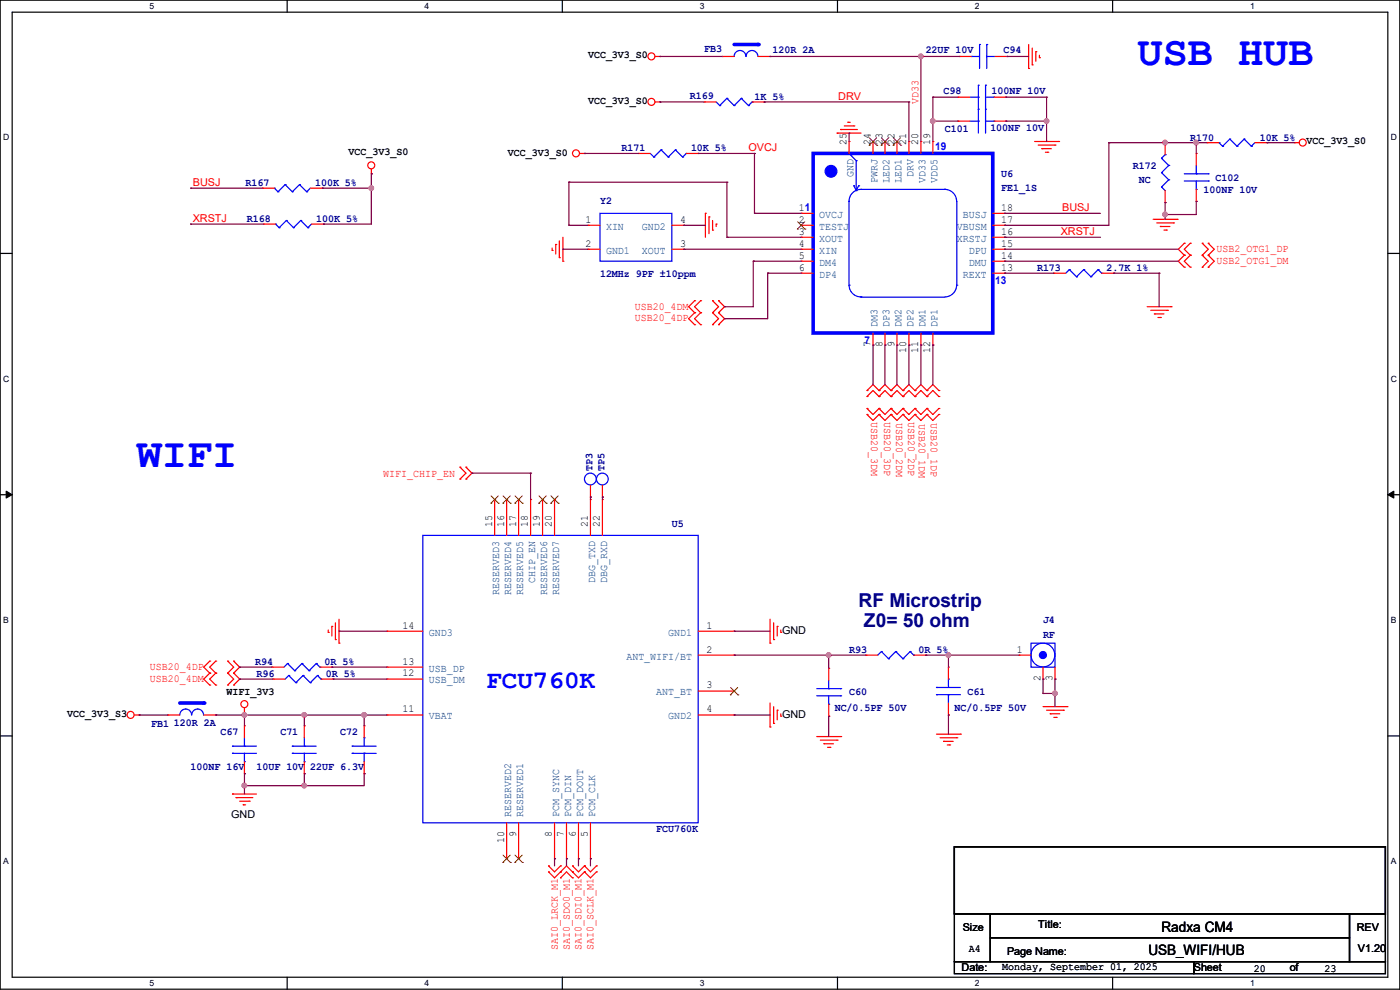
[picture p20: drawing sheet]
<svg xmlns="http://www.w3.org/2000/svg" width="297mm" height="210mm" viewBox="0 0 297 210" stroke-linecap="round" stroke-linejoin="round" font-family="sans-serif">
<defs><g id="words">
<g font-size="8.9" fill="#00f">
<text x="241.3" y="13.8">USB HUB</text>
<text x="29" y="99.1">WIFI</text>
</g>
<text font-size="5.3" fill="#00f" x="103.2" y="146">FCU760K</text>
<g font-size="4.1" fill="#000080">
<text x="182.2" y="128.8">RF Microstrip</text>
<text x="183.3" y="133">Z0= 50 ohm</text>
</g>
<g font-size="3">
<text x="246.4" y="197.6">Radxa CM4</text>
<text x="243.6" y="202.7">USB_WIFI/HUB</text>
</g>
<g font-size="2.3" fill="#000080">
<text x="149.4" y="11">FB3</text>
<text x="163.9" y="11.3">120R 2A</text>
<text x="196.4" y="11.3">22UF 10V</text>
<text x="212.9" y="11.3">C94</text>
<text x="146.3" y="21">R169</text>
<text x="160.1" y="21.2">1K 5%</text>
<text x="200.2" y="19.9">C98</text>
<text x="210.4" y="19.9">100NF 10V</text>
<text x="200.4" y="28.1">C101</text>
<text x="210.1" y="27.8">100NF 10V</text>
<text x="252.5" y="29.8">R170</text>
<text x="267.2" y="29.8">10K 5%</text>
<text x="131.9" y="32.1">R171</text>
<text x="146.6" y="32.1">10K 5%</text>
<text x="240.3" y="35.9">R172</text>
<text x="52.1" y="39.5">R167</text>
<text x="66.8" y="39.5">100K 5%</text>
<text x="212.4" y="37.5">U6</text>
<text x="212.4" y="40.5">FE1_1S</text>
<text x="241.6" y="38.7">NC</text>
<text x="255.3" y="41">100NF 10V</text>
<text x="257.9" y="38.5">C102</text>
<text x="52.4" y="47.1">R168</text>
<text x="67.1" y="47.1">100K 5%</text>
<text x="127.3" y="43.3">Y2</text>
<text x="127.3" y="58.8">12MHz 9PF ±10ppm</text>
<text x="220" y="57.5">R173</text>
<text x="234.7" y="57.5">2.7K 1%</text>
<text x="125.7" y="99.9" transform="rotate(-90 125.7 99.9)">TP3</text>
<text x="128.2" y="99.9" transform="rotate(-90 128.2 99.9)">TP5</text>
<text x="142.5" y="111.9">U5</text>
<text x="221.3" y="132.2">J4</text>
<text x="221.3" y="135.3">RF</text>
<text x="54.1" y="141.1">R94</text>
<text x="54.4" y="143.6">R96</text>
<text x="68.9" y="141.1">0R 5%</text>
<text x="69.1" y="143.6">0R 5%</text>
<text x="180.1" y="138.6">R93</text>
<text x="194.9" y="138.6">0R 5%</text>
<text x="180.1" y="147.4">C60</text>
<text x="205.3" y="147.4">C61</text>
<text x="32" y="154.3">FB1</text>
<text x="36.9" y="154">120R 2A</text>
<text x="46.8" y="155.8">C67</text>
<text x="59.5" y="155.8">C71</text>
<text x="72.2" y="155.8">C72</text>
<text x="177.1" y="150.7">NC/0.5PF 50V</text>
<text x="202.5" y="150.7">NC/0.5PF 50V</text>
<text x="40.4" y="163.4">100NF 16V</text>
<text x="54.4" y="163.4">10UF 10V</text>
<text x="65.8" y="163.4">22UF 6.3V</text>
<text x="139.2" y="176.4">FCU760K</text>
</g>
<g font-size="2.3">
<text x="124.8" y="12.3">VCC_3V3_S0</text>
<text x="124.8" y="22">VCC_3V3_S0</text>
<text x="74" y="32.9">VCC_3V3_S0</text>
<text x="107.7" y="33.1">VCC_3V3_S0</text>
<text x="179.6" y="30.8" transform="rotate(-90 179.6 30.8)">25</text>
<text x="184.7" y="30.8" transform="rotate(-90 184.7 30.8)">24</text>
<text x="187.2" y="30.8" transform="rotate(-90 187.2 30.8)">23</text>
<text x="189.7" y="30.8" transform="rotate(-90 189.7 30.8)">22</text>
<text x="192.3" y="30.8" transform="rotate(-90 192.3 30.8)">21</text>
<text x="194.8" y="30.8" transform="rotate(-90 194.8 30.8)">20</text>
<text x="197.4" y="30.8" transform="rotate(-90 197.4 30.8)">19</text>
<text x="277.2" y="30.6">VCC_3V3_S0</text>
<text x="124.2" y="47.2">1</text>
<text x="144.3" y="47.2">4</text>
<text x="169.5" y="47.2">2</text>
<text x="169.5" y="44.7">11</text>
<text x="212.4" y="47.2">17</text>
<text x="212.4" y="44.7">18</text>
<text x="124.2" y="52.3">2</text>
<text x="144.3" y="52.3">3</text>
<text x="169.5" y="49.8">3</text>
<text x="169.5" y="52.3">4</text>
<text x="212.4" y="52.3">15</text>
<text x="212.4" y="49.8">16</text>
<text x="169.5" y="54.9">5</text>
<text x="169.5" y="57.4">6</text>
<text x="212.4" y="57.4">13</text>
<text x="212.4" y="54.9">14</text>
<text x="184.7" y="73.7" transform="rotate(-90 184.7 73.7)">7</text>
<text x="187.2" y="73.7" transform="rotate(-90 187.2 73.7)">8</text>
<text x="189.7" y="73.7" transform="rotate(-90 189.7 73.7)">9</text>
<text x="192.3" y="75" transform="rotate(-90 192.3 75)">10</text>
<text x="194.8" y="75" transform="rotate(-90 194.8 75)">11</text>
<text x="197.4" y="75" transform="rotate(-90 197.4 75)">12</text>
<text x="104.4" y="111.8" transform="rotate(-90 104.4 111.8)">15</text>
<text x="106.9" y="111.8" transform="rotate(-90 106.9 111.8)">16</text>
<text x="109.5" y="111.8" transform="rotate(-90 109.5 111.8)">17</text>
<text x="112" y="111.8" transform="rotate(-90 112 111.8)">18</text>
<text x="114.6" y="111.8" transform="rotate(-90 114.6 111.8)">19</text>
<text x="117.1" y="111.8" transform="rotate(-90 117.1 111.8)">20</text>
<text x="124.7" y="111.8" transform="rotate(-90 124.7 111.8)">21</text>
<text x="127.3" y="111.8" transform="rotate(-90 127.3 111.8)">22</text>
<text x="85.4" y="133.3">14</text>
<text x="149.9" y="133.3">1</text>
<text x="165.9" y="134.5">GND</text>
<text x="85.4" y="143.5">12</text>
<text x="85.4" y="141">13</text>
<text x="149.9" y="138.4">2</text>
<text x="215.7" y="138.4">1</text>
<text x="48" y="147.4">WIFI_3V3</text>
<text x="149.9" y="146">3</text>
<text x="220.7" y="144.6" transform="rotate(-90 220.7 144.6)">2</text>
<text x="223.3" y="144.6" transform="rotate(-90 223.3 144.6)">3</text>
<text x="14.3" y="152">VCC_3V3_S3</text>
<text x="85.4" y="151.1">11</text>
<text x="149.9" y="151.1">4</text>
<text x="165.9" y="152.2">GND</text>
<text x="49.1" y="173.6">GND</text>
<text x="106.9" y="178.9" transform="rotate(-90 106.9 178.9)">10</text>
<text x="109.5" y="177.6" transform="rotate(-90 109.5 177.6)">9</text>
<text x="117.1" y="177.6" transform="rotate(-90 117.1 177.6)">8</text>
<text x="119.6" y="177.6" transform="rotate(-90 119.6 177.6)">7</text>
<text x="122.2" y="177.6" transform="rotate(-90 122.2 177.6)">6</text>
<text x="124.7" y="177.6" transform="rotate(-90 124.7 177.6)">5</text>
<text x="204.3" y="197.4">Size</text>
<text x="220.3" y="196.9">Title:</text>
<text x="287.8" y="197.4">REV</text>
<text x="205.5" y="202.1">A4</text>
<text x="213.7" y="202.5">Page Name:</text>
<text x="288.1" y="202">V1.20</text>
<text x="204" y="206.1">Date:</text>
<text x="212.6" y="205.9">Monday, September 01, 2025</text>
<text x="253.3" y="206.1">Sheet</text>
<text x="266" y="206.1">20</text>
<text x="273.6" y="206.1">of</text>
<text x="281" y="206.1">23</text>
</g>
<g font-size="2.3" fill="#f00">
<text x="177.8" y="21.1">DRV</text>
<text x="194.9" y="22.1" transform="rotate(-90 194.9 22.1)">VD33</text>
<text x="158.8" y="32">OVCJ</text>
<text x="40.9" y="39.4">BUSJ</text>
<text x="40.9" y="47">XRSTJ</text>
<text x="225.3" y="44.7">BUSJ</text>
<text x="225.1" y="49.8">XRSTJ</text>
<text x="258.1" y="53.5">USB2_OTG1_DP</text>
<text x="258.1" y="56">USB2_OTG1_DM</text>
<text x="134.7" y="65.7">USB20_4DM</text>
<text x="134.7" y="68.2">USB20_4DP</text>
<text x="184.8" y="89.5" transform="rotate(90 184.8 89.5)">USB20_3DM</text>
<text x="187.6" y="89.5" transform="rotate(90 187.6 89.5)">USB20_3DP</text>
<text x="190.1" y="89.7" transform="rotate(90 190.1 89.7)">USB20_2DM</text>
<text x="192.7" y="89.5" transform="rotate(90 192.7 89.5)">USB20_2DP</text>
<text x="194.9" y="90" transform="rotate(90 194.9 90)">USB20_1DM</text>
<text x="197.5" y="89.7" transform="rotate(90 197.5 89.7)">USB20_1DP</text>
<text x="81.3" y="101.2">WIFI_CHIP_EN</text>
<text x="31.8" y="142.1">USB20_4DP</text>
<text x="31.8" y="144.7">USB20_4DM</text>
<text x="118.3" y="201.5" transform="rotate(-90 118.3 201.5)">SAI0_LRCK_M1</text>
<text x="120.9" y="201.5" transform="rotate(-90 120.9 201.5)">SAI0_SDO0_M1</text>
<text x="123.4" y="201.5" transform="rotate(-90 123.4 201.5)">SAI0_SDI0_M1</text>
<text x="125.9" y="201.5" transform="rotate(-90 125.9 201.5)">SAI0_SCLK_M1</text>
</g>
<g font-size="2.3" fill="#00f">
<text x="198.4" y="31.9">19</text>
<text x="211.1" y="60.3">13</text>
<text x="183.4" y="73">7</text>
</g>
<g font-size="2.3" fill="#004080">
<text x="181.1" y="37.6" transform="rotate(-90 181.1 37.6)">GND</text>
<text x="186.2" y="38.9" transform="rotate(-90 186.2 38.9)">PWRJ</text>
<text x="188.7" y="38.9" transform="rotate(-90 188.7 38.9)">LED2</text>
<text x="191.3" y="38.9" transform="rotate(-90 191.3 38.9)">LED1</text>
<text x="193.8" y="37.6" transform="rotate(-90 193.8 37.6)">DRV</text>
<text x="196.3" y="38.9" transform="rotate(-90 196.3 38.9)">VD33</text>
<text x="198.9" y="38.9" transform="rotate(-90 198.9 38.9)">VDD5</text>
<text x="173.8" y="46.2">OVCJ</text>
<text x="204.3" y="46.2">BUSJ</text>
<text x="128.6" y="48.7">XIN</text>
<text x="128.6" y="53.8">GND1</text>
<text x="136.2" y="53.8">XOUT</text>
<text x="136.2" y="48.7">GND2</text>
<text x="173.8" y="48.7">TESTJ</text>
<text x="173.8" y="51.3">XOUT</text>
<text x="173.8" y="53.8">XIN</text>
<text x="203" y="51.3">XRSTJ</text>
<text x="203" y="48.7">VBUSM</text>
<text x="205.5" y="53.8">DPU</text>
<text x="173.8" y="56.3">DM4</text>
<text x="173.8" y="58.9">DP4</text>
<text x="204.3" y="58.9">REXT</text>
<text x="205.5" y="56.3">DMU</text>
<text x="186.2" y="69.4" transform="rotate(-90 186.2 69.4)">DM3</text>
<text x="188.7" y="69.4" transform="rotate(-90 188.7 69.4)">DP3</text>
<text x="191.3" y="69.4" transform="rotate(-90 191.3 69.4)">DM2</text>
<text x="193.8" y="69.4" transform="rotate(-90 193.8 69.4)">DP2</text>
<text x="196.3" y="69.4" transform="rotate(-90 196.3 69.4)">DM1</text>
<text x="198.9" y="69.4" transform="rotate(-90 198.9 69.4)">DP1</text>
<text x="113.5" y="123.7" transform="rotate(-90 113.5 123.7)">CHIP_EN</text>
<text x="126.2" y="123.7" transform="rotate(-90 126.2 123.7)">DBG_TXD</text>
<text x="128.8" y="123.7" transform="rotate(-90 128.8 123.7)">DBG_RXD</text>
<text x="105.9" y="126.3" transform="rotate(-90 105.9 126.3)">RESERVED3</text>
<text x="108.5" y="126.3" transform="rotate(-90 108.5 126.3)">RESERVED4</text>
<text x="111" y="126.3" transform="rotate(-90 111 126.3)">RESERVED5</text>
<text x="116.1" y="126.3" transform="rotate(-90 116.1 126.3)">RESERVED6</text>
<text x="118.6" y="126.3" transform="rotate(-90 118.6 126.3)">RESERVED7</text>
<text x="91" y="134.8">GND3</text>
<text x="141.8" y="134.8">GND1</text>
<text x="91" y="142.5">USB_DP</text>
<text x="132.9" y="139.9">ANT_WIFI/BT</text>
<text x="91" y="145">USB_DM</text>
<text x="139.2" y="147.5">ANT_BT</text>
<text x="91" y="152.6">VBAT</text>
<text x="141.8" y="152.6">GND2</text>
<text x="108.5" y="173.3" transform="rotate(-90 108.5 173.3)">RESERVED2</text>
<text x="111" y="173.3" transform="rotate(-90 111 173.3)">RESERVED1</text>
<text x="118.6" y="173.3" transform="rotate(-90 118.6 173.3)">PCM_SYNC</text>
<text x="121.2" y="173.3" transform="rotate(-90 121.2 173.3)">PCM_DIN</text>
<text x="123.7" y="173.3" transform="rotate(-90 123.7 173.3)">PCM_DOUT</text>
<text x="126.2" y="173.3" transform="rotate(-90 126.2 173.3)">PCM_CLK</text>
</g>
<g font-size="1.8">
<text x="31.7" y="1.9">5</text>
<text x="90.1" y="1.9">4</text>
<text x="148.5" y="1.9">3</text>
<text x="206.8" y="1.9">2</text>
<text x="265.2" y="1.9">1</text>
<text x=".7" y="29.8">D</text>
<text x="295.1" y="29.8">D</text>
<text x=".7" y="80.9">C</text>
<text x="295.1" y="80.9">C</text>
<text x=".7" y="132.1">B</text>
<text x="295.1" y="132.1">B</text>
<text x=".7" y="183.3">A</text>
<text x="295.1" y="183.3">A</text>
<text x="31.7" y="209.2">5</text>
<text x="90.1" y="209.2">4</text>
<text x="148.5" y="209.2">3</text>
<text x="206.8" y="209.2">2</text>
<text x="265.2" y="209.2">1</text>
</g>
</g></defs>
<path d="M0 0h297v209.8h-297zM2.6 2.6h291.8v204.7h-291.8z" fill="none" stroke="#000" stroke-width=".25"/>
<g fill="#fff">
<path d="M31.7 .3h1v2h-1z"/>
<path d="M31.7 207.6h1v1.9h-1z"/>
</g>
<path d="M60.9 0v2.6M60.9 207.3v2.5" fill="none" stroke="#000" stroke-width=".25"/>
<g fill="#fff">
<path d="M90.1 .3h1v2h-1z"/>
<path d="M90.1 207.6h1v1.9h-1z"/>
</g>
<path d="M119.3 0v2.6M119.3 207.3v2.5" fill="none" stroke="#000" stroke-width=".25"/>
<g fill="#fff">
<path d="M148.5 .3h.9v2h-.9z"/>
<path d="M148.5 207.6h.9v1.9h-.9z"/>
</g>
<path d="M177.7 0v2.6M177.7 207.3v2.5" fill="none" stroke="#000" stroke-width=".25"/>
<g fill="#fff">
<path d="M206.8 .3h1v2h-1z"/>
<path d="M206.8 207.6h1v1.9h-1z"/>
</g>
<path d="M236.1 0v2.6M236.1 207.3v2.5" fill="none" stroke="#000" stroke-width=".25"/>
<g fill="#fff">
<path d="M265.2 .3h1v2h-1z"/>
<path d="M265.2 207.6h1v1.9h-1z"/>
<path d="M.7 28.2h1.2v1.9h-1.2z"/>
<path d="M295.1 28.2h1.2v1.9h-1.2z"/>
<path d="M.7 79.3h1.2v2h-1.2z"/>
<path d="M295.1 79.3h1.2v2h-1.2z"/>
</g>
<path d="M0 53.8h2.6M294.4 53.8h2.6" fill="none" stroke="#000" stroke-width=".25"/>
<g fill="#fff">
<path d="M.7 130.5h1.2v2h-1.2z"/>
<path d="M295.1 130.5h1.1v2h-1.1z"/>
</g>
<path d="M0 104.9h2.6M294.4 104.9h2.6" fill="none" stroke="#000" stroke-width=".25"/>
<path d="M1.3 104.2l1.3 .7-1.3 .8zM294.4 104.9l1.3-.7v1.5z" fill="#000" stroke="#000" stroke-width=".21"/>
<g fill="#fff">
<path d="M.7 181.7h1.2v2h-1.2z"/>
<path d="M295.1 181.7h1.1v2h-1.1z"/>
</g>
<path d="M0 156.1h2.6M294.4 156.1h2.6M202.5 179.6h91.4v14.2h-91.4zM202.5 193.8h7.6v10.2h-7.6zM210.1 193.8h76.2v5.1h-76.2zM210.1 198.9h76.2v5.1h-76.2zM286.3 193.8h7.6v10.2h-7.6zM202.5 204h50.8v2.5h-50.8zM253.3 204h40.6v2.5h-40.6z" fill="none" stroke="#000" stroke-width=".25"/>
<g fill="none" stroke="#f00" stroke-width=".25">
<path d="M139 12h1M140 12h.1M203.5 12h.1M203.5 12h2.5M211.1 12h2.6M213.7 12h.1M218.2 14.5h.1M218.2 9.4v5.1M219 13.8h.1M219 10.2v3.6M219.8 11h.1M219.8 11v2"/>
<path d="M220.5 12.2h.1M220.5 11.7v.5M55.7 39.9h.1M55.7 39.9h2.5M65.8 39.9h2.6M68.4 39.9h.1M78.8 36.9h.1M78.8 35.9v1M123 32.6h1M124 32.6h.1M135.4 32.6h.1M135.4 32.6h2.6"/>
<path d="M139 21.6h1M140 21.6h.1M145.6 32.6h2.5M148.1 32.6h.1M149.4 21.6h.1M149.4 21.6h2.5M159.6 21.6h2.5M162.1 21.6h.1M177.6 28.2h.1M177.6 28.2h5.1M178.4 27.5h.1M178.4 27.5h3.5"/>
<path d="M179.1 26.7h2M179.9 26h.1M179.9 26h.5M181.1 26.7h.1M203.2 20.6h.1M203.2 20.6h2.6M210.9 20.6h2.5M213.4 20.6h.1M219.5 30h5.1M220.3 30.8h3.5M221 31.5h.1M221 31.5h2.1"/>
<path d="M221.8 32.3h.5M222.3 32.3h.1M223.8 30.8h.1M224.6 30h.1M247.2 30.3h.1M247.2 30.3v2.5M256.1 30.3h.1M256.1 30.3h2.5M266.2 30.3h2.6M268.8 30.3h.1M274.6 30.3h.1M274.6 30.3h1"/>
<path d="M117.1 53.1h.1M117.1 52.6v.5M117.9 51.9h.1M117.9 51.9v2M118.7 54.7h.1M118.7 51.1v3.6M119.4 55.4h.1M119.4 50.3v5.1M124.8 47.8h.1M124.8 52.9h.1M124.8 47.8h2.5M124.8 52.9h2.5"/>
<path d="M142.5 47.8h2.6M142.5 52.9h2.6M145.1 52.9h.1M145.1 47.8h.1M149.6 45.3h.1M149.6 45.3v5M150.4 46h.1M150.4 46v3.6M151.2 48.8h.1M151.2 46.8v2M151.9 47.5h.1M151.9 47.5v.5"/>
<path d="M223.6 58h.1M223.6 58h2.5M233.7 58h2.6M236.3 58h.1M244.6 46.5h5.1M245.4 47.3h3.6M246.2 48h.1M246.2 48h2M246.9 48.8h.5M247.2 43h.1M247.2 40.4v2.6M247.4 48.8h.1"/>
<path d="M249 47.3h.1M249.7 46.5h.1M251.2 51.6h.1M251.2 54.1h.1M251.2 56.7h.1M251.2 51.6l-1.2 1.3 1.2 1.2M251.2 54.1l-1.2 1.3 1.2 1.3M252.5 54.1h.1M252.5 51.6h.1M252.5 56.7h.1M252.5 51.6l-1.3 1.3 1.3 1.2M252.5 54.1l-1.3 1.3 1.3 1.3"/>
<path d="M255.1 54.1h.1M255.1 51.6h.1M255.1 56.7h.1M255.1 51.6l1.2 1.3-1.2 1.2M255.1 54.1l1.2 1.3-1.2 1.3M256.3 54.1h.1M256.3 51.6h.1M256.3 56.7h.1M256.3 51.6l1.3 1.3-1.3 1.2M256.3 54.1l1.3 1.3-1.3 1.3M147.4 63.8h.1M147.4 66.3h.1"/>
<path d="M147.4 68.9h.1M147.4 63.8l-1.3 1.3 1.3 1.2M147.4 66.3l-1.3 1.3 1.3 1.3M148.6 63.8h.1M148.6 66.3h.1M148.6 68.9h.1M148.6 63.8l-1.2 1.3 1.2 1.2M148.6 66.3l-1.2 1.3 1.2 1.3M151.2 63.8h.1M151.2 66.3h.1M151.2 68.9h.1M151.2 63.8l1.2 1.3-1.2 1.2"/>
<path d="M151.2 66.3l1.2 1.3-1.2 1.3M152.4 66.3h.1M152.4 63.8h.1M152.4 68.9h.1M152.4 63.8l1.3 1.3-1.3 1.2M152.4 66.3l1.3 1.3-1.3 1.3M243.4 65.1h5.1M244.1 65.8h3.6M244.9 66.6h.1M244.9 66.6h2M245.7 67.4h.5M246.2 67.4h.1"/>
<path d="M247.7 65.8h.1M248.5 65.1h.1M97.6 99.1h.1M97.6 99.1l1.2 1.3-1.2 1.2M98.8 99.1h.1M98.8 99.1l1.3 1.3-1.3 1.2M183.9 82.8h.1M183.9 84.1h.1M183.9 87.9h.1M183.9 86.7h.1M183.9 87.9l1.3 1.3 1.3-1.3M183.9 86.7l1.3 1.2 1.3-1.2"/>
<path d="M183.9 84.1l1.3-1.3 1.3 1.3M183.9 82.8l1.3-1.2 1.3 1.2M186.5 82.8h.1M186.5 84.1h.1M186.5 87.9h.1M186.5 86.7h.1M186.5 86.7l1.2 1.2 1.3-1.2M186.5 82.8l1.2-1.2 1.3 1.2M186.5 84.1l1.2-1.3 1.3 1.3M186.5 87.9l1.2 1.3 1.3-1.3M189 82.8h.1M189 84.1h.1"/>
<path d="M189 87.9h.1M189 86.7h.1M189 82.8l1.3-1.2 1.3 1.2M189 84.1l1.3-1.3 1.3 1.3M189 87.9l1.3 1.3 1.3-1.3M189 86.7l1.3 1.2 1.3-1.2M191.6 82.8h.1M191.6 84.1h.1M191.6 87.9h.1M191.6 86.7h.1M191.6 82.8l1.2-1.2 1.3 1.2M191.6 84.1l1.2-1.3 1.3 1.3"/>
<path d="M191.6 87.9l1.2 1.3 1.3-1.3M191.6 86.7l1.2 1.2 1.3-1.2M194.1 82.8h.1M194.1 84.1h.1M194.1 87.9h.1M194.1 86.7h.1M194.1 86.7l1.3 1.2 1.2-1.2M194.1 84.1l1.3-1.3 1.2 1.3M194.1 87.9l1.3 1.3 1.2-1.3M194.1 82.8l1.3-1.2 1.2 1.2M196.6 82.8h.1M196.6 84.1h.1"/>
<path d="M196.6 87.9h.1M196.6 86.7h.1M196.6 86.7l1.3 1.2 1.3-1.2M196.6 84.1l1.3-1.3 1.3 1.3M196.6 87.9l1.3 1.3 1.3-1.3M196.6 82.8l1.3-1.2 1.3 1.2M199.2 82.8h.1M199.2 84.1h.1M199.2 87.9h.1M199.2 86.7h.1M97.6 101.6h.1M98.8 101.6h.1"/>
<path d="M125.3 105.5h.1M125.3 102.9v2.6M127.8 105.5h.1M127.8 102.9v2.6M69.6 134.2h.1M69.6 133.6v.6M70.4 132.9h.1M70.4 132.9v2M71.2 135.7h.1M71.2 132.1v3.6M71.9 136.4h.1M71.9 131.4v5"/>
<path d="M163.4 136.4h.1M163.4 131.4v5M164.1 135.7h.1M164.1 132.1v3.6M164.9 132.9h.1M164.9 132.9v2M165.7 134.2h.1M165.7 133.6v.6M216.2 139h.1M216.2 139h2.5M28.5 151.7h1M29.5 151.7h.1"/>
<path d="M44.5 142.8h.1M44.5 145.3h.1M44.5 140.3h.1M44.5 142.8l-1.3 1.3 1.3 1.2M44.5 140.3l-1.3 1.2 1.3 1.3M45.8 142.8h.1M45.8 145.3h.1M45.8 140.3h.1M45.8 142.8l-1.3 1.3 1.3 1.2M45.8 140.3l-1.3 1.2 1.3 1.3M48.3 142.8h.1M48.3 145.3h.1"/>
<path d="M48.3 140.3h.1M48.3 142.8l1.3 1.3-1.3 1.2M48.3 140.3l1.3 1.2-1.3 1.3M49.6 145.3h.1M49.6 142.8h.1M49.6 140.3h.1M49.6 142.8l1.2 1.3-1.2 1.2M49.6 140.3l1.2 1.2-1.2 1.3M51.9 151.2h.1M51.9 154h.1M51.9 150.2v1M51.9 154v2.5"/>
<path d="M58 144.1h.1M58 144.1h2.5M68.1 144.1h2.6M70.7 144.1h.1M163.4 154.2h.1M163.4 149.1v5.1M164.1 153.5h.1M164.1 149.9v3.6M164.9 150.7h.1M164.9 150.7v2M165.7 151.9h.1M165.7 151.4v.5"/>
<path d="M173.3 156.3h5.1M174 157h3.6M174.8 157.8h.1M174.8 157.8h2M175.6 158.5h.5M175.8 141.8h.1M175.8 151.9h.1M175.8 141.8v2.5M175.8 149.4v2.5M176.1 158.5h.1M177.6 157h.1M178.4 156.3h.1"/>
<path d="M198.7 155.7h5.1M199.4 156.5h3.6M200.2 157.3h.1M200.2 157.3h2M201 158h.5M201.2 151.7h.1M201.2 141.5h.1M201.2 141.5v2.6M201.2 149.1v2.6M201.5 158h.1M203 156.5h.1M203.8 155.7h.1"/>
<path d="M221.3 144.1h.1M221.3 149.9h5.1M221.3 141.5v2.6M222 150.7h3.6M222.8 151.4h.1M222.8 151.4h2M223.6 152.2h.5M223.8 144.1h.1M223.8 141.5v2.6M224.1 152.2h.1M225.6 150.7h.1M226.4 149.9h.1"/>
<path d="M49.3 168.4h.1M49.3 168.4h5.1M50.1 169.2h.1M50.1 169.2h3.5M50.8 170h2.1M51.6 170.7h.1M51.6 170.7h.5M51.9 164.1h.1M51.9 161.6v2.5M52.9 170h.1M116.4 185h.1M116.4 183.7h.1"/>
<path d="M116.4 185l1.2 1.2 2.6-2.5 2.5 2.5 1.3-1.2M116.4 183.7l1.2 1.3 1.3-1.3M118.9 185h.1M118.9 186.2h.1M118.9 183.7h.1M118.9 186.2l1.3-1.2 1.3 1.2M121.5 185h.1M121.5 186.2h.1M121.5 183.7h.1M121.5 183.7l1.2 1.3 1.3-1.3M124 185h.1M124 183.7h.1"/>
<path d="M124 185l1.3 1.2 1.2-1.2M124 183.7l1.3 1.3 1.2-1.3M126.5 185h.1M126.5 183.7h.1"/>
<circle cx="138.2" cy="12" r=".74"/>
<circle cx="78.8" cy="35.1" r=".74"/>
<circle cx="122.2" cy="32.5" r=".74"/>
<circle cx="138.2" cy="21.6" r=".74"/>
<circle cx="276.4" cy="30.2" r=".74"/>
<circle cx="27.7" cy="151.7" r=".74"/>
<circle cx="51.8" cy="149.4" r=".74"/>
</g>
<g fill="none" stroke="#00f" stroke-width=".25">
<path d="M206 12h.1M206 12h1.8M207.6 18.1h.1M207.6 18.1v5.1M207.8 9.4h.1M207.8 9.4v5.1M209.1 18.1h.1M209.1 18.1v5.1M209.3 12h.1M209.3 9.4h.1M209.3 12h1.8M209.3 9.4v5.1"/>
<path d="M58.2 39.9h.1M58.2 39.9l.8 .8M60.5 39.2h.1M60.5 39.2l1.5 1.5M60.5 39.2l-1.5 1.5M63.5 39.2h.1M63.5 39.2l1.6 1.5M63.5 39.2l-1.5 1.5M65.8 39.9l-.7 .8M138 32.6l.7 .7M138.7 33.3h.1M140.3 31.8h.1"/>
<path d="M140.3 31.8l-1.6 1.5M140.3 31.8l1.5 1.5M141.8 33.3h.1M143.3 31.8h.1M143.3 31.8l-1.5 1.5M143.3 31.8l1.5 1.5M144.8 33.3h.1M145.6 32.6h.1M145.6 32.6l-.8 .7M151.9 21.6l.8 .8M152.7 22.4h.1M154.2 20.9h.1"/>
<path d="M154.2 20.9l-1.5 1.5M154.2 20.9l1.5 1.5M155.7 22.4h.1M157.3 20.9h.1M157.3 20.9l-1.6 1.5M157.3 20.9l1.5 1.5M158.8 22.4h.1M159.6 21.6h.1M159.6 21.6l-.8 .8M205.8 20.6h1.8M207.6 20.6h.1M209.1 20.6h1.8"/>
<path d="M210.9 20.6h.1M246.4 39.7h.1M246.4 36.6h.1M246.4 33.6h.1M246.4 39.7l.8 .7M246.4 36.6l1.5 1.5M246.4 33.6l1.5 1.5M247.2 32.8h.1M247.2 32.8l-.8 .8M247.9 38.1h.1M247.9 35.1h.1M247.9 38.1l-1.5 1.6"/>
<path d="M247.9 35.1l-1.5 1.5M258.6 30.3h.1M258.6 30.3l.8 .7M259.4 31h.1M260.9 29.5h.1M260.9 29.5l1.5 1.5M260.9 29.5l-1.5 1.5M262.4 31h.1M263.9 29.5h.1M263.9 29.5l1.6 1.5M263.9 29.5l-1.5 1.5M265.5 31h.1"/>
<path d="M266.2 30.3l-.7 .7M59 40.7h.1M62 40.7h.1M65.1 40.7h.1M127.3 45.3h15.2v10.1h-15.2zM226.9 57.2h.1M226.9 57.2l-.8 .8M226.9 57.2l1.5 1.5M228.4 58.7h.1M229.9 57.2h.1M229.9 57.2l-1.5 1.5M229.9 57.2l1.5 1.5"/>
<path d="M231.4 58.7h.1M233 57.2h.1M233 57.2l-1.6 1.5M233 57.2l.7 .8M233.7 58h.1M218.7 136.4h5.1v5.1h-5.1zM38.1 151.7a1.25 1.25 0 0 1 1.3-1.3 1.25 1.25 0 0 1 1.2 1.3M40.7 151.7a1.25 1.25 0 0 1 1.2-1.3 1.25 1.25 0 0 1 1.3 1.3M49.3 159.8h.1M49.3 158.3h.1M49.3 159.8h5.1M49.3 158.3h5.1"/>
<path d="M51.9 158.3h.1M51.9 156.5v1.8M51.9 159.8v1.8M61.3 143.3h.1M61.3 143.3l-.8 .8M61.3 143.3l1.5 1.5M62.8 144.8h.1M64.3 143.3h.1M64.3 143.3l-1.5 1.5M64.3 143.3l1.5 1.5M65.8 144.8h.1M67.4 143.3h.1"/>
<path d="M67.4 143.3l-1.6 1.5M67.4 143.3l.7 .8M68.1 144.1h.1M173.3 147.6h5.1M173.3 146.1h5.1M175.8 149.4h.1M175.8 146.1h.1M175.8 144.3v1.8M175.8 147.6v1.8M178.4 147.6h.1M178.4 146.1h.1M198.7 145.8h.1"/>
<path d="M198.7 147.4h.1M198.7 145.8h5.1M198.7 147.4h5.1M201.2 144.1h.1M201.2 147.4h.1M201.2 144.1v1.7M201.2 147.4v1.7M51.9 161.6h.1"/>
<circle cx="125.2" cy="101.6" r="1.25"/>
<circle cx="127.8" cy="101.6" r="1.25"/>
<circle cx="221.3" cy="139" r="2.52"/>
</g>
<circle cx="221.3" cy="139" r=".74" fill="#00f" stroke="#00f" stroke-width=".25"/>
<path d="M38.1 149.1h5.1" fill="none" stroke="#00f" stroke-width=".76"/>
<circle cx="43.2" cy="149.1" r=".38" fill="#00f"/>
<path d="M35.6 151.7h.1M35.6 151.7h2.5M43.2 151.7h2.6M45.8 151.7h.1" fill="none" stroke="#f00" stroke-width=".25"/>
<path d="M155.7 12a1.25 1.25 0 0 1 1.3-1.3 1.25 1.25 0 0 1 1.2 1.3 1.27 1.27 0 0 1 1.3-1.3 1.27 1.27 0 0 1 1.3 1.3" fill="none" stroke="#00f" stroke-width=".25"/>
<path d="M155.7 9.4h5.1" fill="none" stroke="#00f" stroke-width=".76"/>
<circle cx="160.8" cy="9.4" r=".38" fill="#00f"/>
<g fill="none" stroke="#f00" stroke-width=".25">
<path d="M153.2 12h.1M153.2 12h2.5M160.8 12h2.6M163.4 12h.1M180.1 30h.1M180.1 30v2.6M185.2 30h.1M185.2 30v2.6M187.7 30h.1M187.7 30v2.6M190.3 30h.1M190.3 30v2.6"/>
<path d="M192.8 30h.1M192.8 30v2.6M195.4 30h.1M195.4 30v2.6M197.9 30h.1M197.9 30v2.6M203.2 25.7h.1M203.2 25.7h2.6M210.9 25.7h2.5M213.4 25.7h.1M253.8 32.6h.1M253.8 32.6v2.5"/>
<path d="M55.9 47.5h.1M55.9 47.5h2.6M66.1 47.5h2.5M68.6 47.5h.1M170 47.8h.1M170 50.3h.1M170 52.9h.1M170 55.4h.1M170 58h.1M170 45.3h.1M170 47.8h2.5M170 50.3h2.5"/>
<path d="M170 52.9h2.5M170 55.4h2.5M170 58h2.5M170 45.3h2.5M210.6 47.8h2.5M210.6 50.3h2.5M210.6 52.9h2.5M210.6 55.4h2.5M210.6 58h2.5M210.6 45.3h2.5M213.1 58h.1M213.1 55.4h.1"/>
<path d="M213.1 52.9h.1M213.1 50.3h.1M213.1 47.8h.1M213.1 45.3h.1M253.8 42.7h.1M253.8 40.2v2.5M185.2 73.2h.1M185.2 70.7v2.5M187.7 73.2h.1M187.7 70.7v2.5M190.3 73.2h.1M190.3 70.7v2.5"/>
<path d="M192.8 73.2h.1M192.8 70.7v2.5M195.4 73.2h.1M195.4 70.7v2.5M197.9 73.2h.1M197.9 70.7v2.5M104.9 106h.1M104.9 106v7.6M107.5 106h.1M107.5 106v7.6M110 106h.1M110 106v7.6"/>
<path d="M112.6 106h.1M112.6 106v7.6M115.1 106h.1M115.1 106v7.6M117.6 106h.1M117.6 106v7.6M125.3 106h.1M125.3 106v7.6M127.8 106h.1M127.8 106v7.6M82.1 133.9h.1M82.1 133.9h7.6"/>
<path d="M148.1 133.9h7.6M148.1 139h7.6M155.7 133.9h.1M155.7 139h.1M183.7 139h.1M183.7 139h2.5M193.8 139h2.6M196.4 139h.1M57.7 141.5h.1M57.7 141.5h2.5M64.6 154h.1M64.6 154v2.5"/>
<path d="M67.9 141.5h2.5M70.4 141.5h.1M77.3 154h.1M77.3 154v2.5M82.1 151.7h.1M82.1 144.1h.1M82.1 141.5h.1M82.1 151.7h7.6M82.1 144.1h7.6M82.1 141.5h7.6M148.1 146.6h7.6M148.1 151.7h7.6"/>
<path d="M155.7 146.6h.1M155.7 151.7h.1M64.6 164.1h.1M64.6 161.6v2.5M77.3 164.1h.1M77.3 161.6v2.5M107.5 174.5v7.7M110 174.5v7.7M117.6 174.5v7.7M120.2 174.5v7.7M122.7 174.5v7.7M125.3 174.5v7.7"/>
<path d="M107.5 182.2h.1M110 182.2h.1M117.6 182.2h.1M120.2 182.2h.1M122.7 182.2h.1M125.3 182.2h.1"/>
</g>
<g fill="none" stroke="#00f" stroke-width=".25">
<path d="M180.1 32.6l1.6 1.5M181.1 39.4h.1M181.1 39.4l.6 1M181.7 34.1h.1M181.7 34.1v6.3M182.2 39.4h.1M182.2 39.4l-.5 1M205.8 25.7h1.8M207.6 25.7h.1M207.6 23.2h.1M207.6 23.2v5M209.1 23.2h.1"/>
<path d="M209.1 25.7h1.8M209.1 23.2v5M210.9 25.7h.1M251.2 38.4h5.1M251.2 36.9h5.1M253.8 36.9h.1M253.8 35.1v1.8M253.8 38.4v1.8M256.3 38.4h.1M256.3 36.9h.1M58.5 47.5h.1M58.5 47.5l.7 .8"/>
<path d="M59.2 48.3h.1M60.7 46.8h.1M60.7 46.8l1.6 1.5M60.7 46.8l-1.5 1.5M62.3 48.3h.1M63.8 46.8h.1M63.8 46.8l1.5 1.5M63.8 46.8l-1.5 1.5M65.3 48.3h.1M66.1 47.5l-.8 .8M181.7 40.4h.1M200.4 40.2h.1"/>
<path d="M200.4 40.2h-17.7a2.52 2.52 0 0 0-2.6 2.5v17.8M200.4 40.2a2.52 2.52 0 0 1 2.5 2.5M203 42.7v17.8M253.8 40.2h.1M180.1 60.5h.1M180.1 60.5a2.52 2.52 0 0 0 2.6 2.5M182.7 63h.1M202.9 60.5a2.52 2.52 0 0 1-2.5 2.5h-17.7M203 60.5h.1M89.7 113.6h58.4v60.9h-58.4zM187 138.2h.1M187 138.2l-.8 .8"/>
<path d="M187 138.2l1.5 1.5M188.5 139.7h.1M190 138.2h.1M190 138.2l-1.5 1.5M190 138.2l1.6 1.5M191.6 139.7h.1M193.1 138.2h.1M193.1 138.2l-1.5 1.5M193.1 138.2l.7 .8M193.8 139h.1M61 140.8h.1M61 140.8l-.8 .7"/>
<path d="M61 140.8l1.5 1.5M62 159.8h.1M62 158.3h.1M62 159.8h5.1M62 158.3h5.1M62.5 142.3h.1M64.1 140.8h.1M64.1 140.8l-1.6 1.5M64.1 140.8l1.5 1.5M64.6 158.3h.1M64.6 156.5v1.8M64.6 159.8v1.8"/>
<path d="M65.6 142.3h.1M67.1 140.8h.1M67.1 140.8l-1.5 1.5M67.1 140.8l.8 .7M67.9 141.5h.1M74.7 158.3h.1M74.7 159.8h.1M74.7 159.8h5.1M74.7 158.3h5.1M77.3 156.5h.1M77.3 159.8h.1M77.3 156.5v1.8"/>
<path d="M77.3 159.8v1.8M64.6 161.6h.1"/>
</g>
<g fill="none" stroke="#804000" stroke-width=".21">
<path d="M184.4 30.8h.1M184.4 29.3l1.6 1.5M186 29.3l-1.6 1.5M186 30.8h.1M186.9 30.8h.1M187 29.3l1.6 1.5M188.5 29.3l-1.6 1.5M188.6 30.8h.1M189.5 30.8h.1M189.5 29.3l1.6 1.5M191.1 29.3l-1.6 1.5M191.1 30.8h.1"/>
<path d="M169.2 48.6h.1M169.2 47l1.6 1.6M170.7 47l-1.5 1.6M170.8 48.6h.1M104.1 106.8h.1M104.2 105.2l1.5 1.6M105.7 105.2l-1.6 1.6M105.7 106.8h.1M106.7 106.8h.1M106.7 105.2l1.6 1.6M108.2 105.2l-1.5 1.6M108.3 106.8h.1"/>
<path d="M109.2 106.8h.1M109.3 105.2l1.5 1.6M110.8 105.2l-1.6 1.6M110.8 106.8h.1M114.3 106.8h.1M114.3 105.2l1.6 1.6M115.9 105.2l-1.6 1.6M115.9 106.8h.1M116.8 106.8h.1M116.9 105.2l1.5 1.6M118.4 105.2l-1.6 1.6M118.4 106.8h.1"/>
<path d="M154.9 147.4h.1M155 145.8l1.5 1.6M156.5 145.8l-1.6 1.6M156.5 147.4h.1M106.7 183h.1M106.7 181.4l1.6 1.6M108.2 181.4l-1.5 1.6M108.3 183h.1M109.2 183h.1M109.3 181.4l1.5 1.6M110.8 181.4l-1.6 1.6M110.8 183h.1"/>
</g>
<path d="M172.5 32.6h38.1v38.1h-38.1z" fill="none" stroke="#00f" stroke-width=".76"/>
<circle cx="176.3" cy="36.3" r="1.25" fill="#00f" stroke="#00f" stroke-width=".25"/>
<g fill="none" stroke="#800040" stroke-width=".25">
<path d="M140 12h.1M140 12h13.2M163.4 12h.1M163.4 12h40.1M195.4 12h.1M195.4 12v18M213.7 12h.1M213.7 12h4.5M40.4 39.9h.1M40.4 39.9h15.3M68.4 39.9h.1M68.4 39.9h10.4"/>
<path d="M78.8 36.9h.1M78.8 39.9h.1M78.8 36.9v10.6h-10.2M120.7 38.7h.1M120.7 38.7h33.5M120.7 38.7v9.1M124 32.6h.1M124 32.6h11.4M140 21.6h.1M140 21.6h9.4M148.1 32.6h.1M148.1 32.6h12"/>
<path d="M154.2 38.7h.1M154.2 38.7v11.6M160.1 32.6h.1M160.1 32.6v12.7M162.1 21.6h.1M162.1 21.6h30.7M180.1 28.2h.1M180.1 28.2v1.8M192.8 21.6h.1M192.8 21.6v8.4M197.9 25.7h.1M197.9 20.6h.1"/>
<path d="M197.9 25.7h5.3M197.9 20.6v9.4M197.9 20.6h5.3M213.4 25.7h.1M213.4 20.6h.1M213.4 25.7h8.6M213.4 20.6h8.6M222 20.6h.1M222 25.7h.1M222 20.6v9.4M235.2 30.3h.1M235.2 30.3h20.9"/>
<path d="M235.2 30.3v17.5h-22.1M247.2 30.3h.1M253.8 30.3h.1M253.8 30.3v2.3M268.8 30.3h.1M268.8 30.3h5.8M40.4 47.5h.1M40.4 47.5h15.5M68.6 47.5h.1M119.4 52.9h.1M119.4 52.9h5.4M120.7 47.8h.1"/>
<path d="M120.7 47.8h4.1M145.1 52.9h.1M145.1 47.8h.1M145.1 52.9h24.9M145.1 47.8h4.5M154.2 50.3h.1M154.2 50.3h15.8M159.8 55.4h.1M159.8 55.4v9.7h-6.1M159.8 55.4h10.2M160.1 45.3h.1M160.1 45.3h9.9"/>
<path d="M162.9 58h.1M162.9 58h7.1M162.9 58v9.6h-9.2M213.1 58h.1M213.1 50.3h.1M213.1 55.4h.1M213.1 52.9h.1M213.1 47.8h.1M213.1 45.3h.1M213.1 45.3h20.4M213.1 58h10.5M213.1 52.9h36.9"/>
<path d="M213.1 50.3h20.4M213.1 55.4h36.9M236.3 58h.1M236.3 58h9.6M245.9 58h.1M245.9 58v7.1M247.2 45.5h.1M247.2 43h.1M247.2 43v3.5M253.8 42.7h.1M253.8 42.7v2.8h-6.6M153.7 65.1h.1"/>
<path d="M153.7 67.6h.1M185.2 73.2h.1M185.2 73.2v8.4M187.7 73.2h.1M187.7 73.2v8.4M190.3 73.2h.1M190.3 73.2v8.4M192.8 73.2h.1M192.8 73.2v8.4M195.4 73.2h.1M195.4 73.2v8.4M197.9 73.2h.1"/>
<path d="M197.9 73.2v8.4M100.1 100.4h.1M100.1 100.4h12.5M112.6 100.4h.1M112.6 100.4v5.6M125.3 105.5h.1M125.3 105.5v.5M127.8 105.5h.1M127.8 105.5v.5M71.9 133.9h.1M71.9 133.9h10.2M155.7 133.9h.1"/>
<path d="M155.7 139h.1M155.7 133.9h7.7M155.7 139h28M175.8 139h.1M175.8 139v2.8M196.4 139h.1M196.4 139h19.8M201.2 139h.1M201.2 139v2.5M29.5 151.7h.1M29.5 151.7h6.1M45.8 151.7h.1"/>
<path d="M45.8 151.7h36.3M50.8 144.1h.1M50.8 141.5h.1M50.8 144.1h7.2M50.8 141.5h6.9M51.9 151.2h.1M51.9 151.7h.1M51.9 151.2v2.8M64.6 151.7h.1M64.6 151.7v2.3M70.4 141.5h.1M70.4 141.5h11.7"/>
<path d="M70.7 144.1h.1M70.7 144.1h11.4M77.3 151.7h.1M77.3 151.7v2.3M155.7 151.7h.1M155.7 151.7h7.7M175.8 151.9h.1M175.8 151.9v4.4M201.2 151.7h.1M201.2 151.7v4M221.3 144.1h.1M221.3 147.1h.1"/>
<path d="M221.3 144.1v3M221.3 147.1h2.5M223.8 144.1h.1M223.8 147.1h.1M223.8 144.1v5.8M51.9 164.1h.1M51.9 166.7h.1M51.9 164.1v4.3M64.6 164.1h.1M64.6 166.7h.1M64.6 164.1v2.6M77.3 164.1h.1"/>
<path d="M77.3 164.1v2.6h-25.4M117.6 182.2h.1M117.6 182.2v1.5M120.2 182.2h.1M120.2 182.2v1.5M122.7 182.2h.1M122.7 182.2v1.5M125.3 182.2h.1M125.3 182.2v1.5"/>
</g>
<g fill="#f0f" stroke="#f0f" stroke-width=".25">
<circle cx="51.8" cy="166.6" r=".49"/>
<circle cx="77.2" cy="151.7" r=".49"/>
<circle cx="64.5" cy="151.7" r=".49"/>
<circle cx="64.5" cy="166.6" r=".49"/>
<circle cx="175.8" cy="139" r=".49"/>
<circle cx="223.8" cy="147.1" r=".49"/>
<circle cx="51.8" cy="151.7" r=".49"/>
<circle cx="201.2" cy="139" r=".49"/>
<circle cx="247.2" cy="45.5" r=".49"/>
<circle cx="253.8" cy="30.2" r=".49"/>
<circle cx="247.2" cy="30.2" r=".49"/>
<circle cx="197.9" cy="25.7" r=".49"/>
<circle cx="222" cy="25.7" r=".49"/>
<circle cx="78.8" cy="39.9" r=".49"/>
<circle cx="195.3" cy="12" r=".49"/>
</g>
<use href="#words"/>
</svg>
